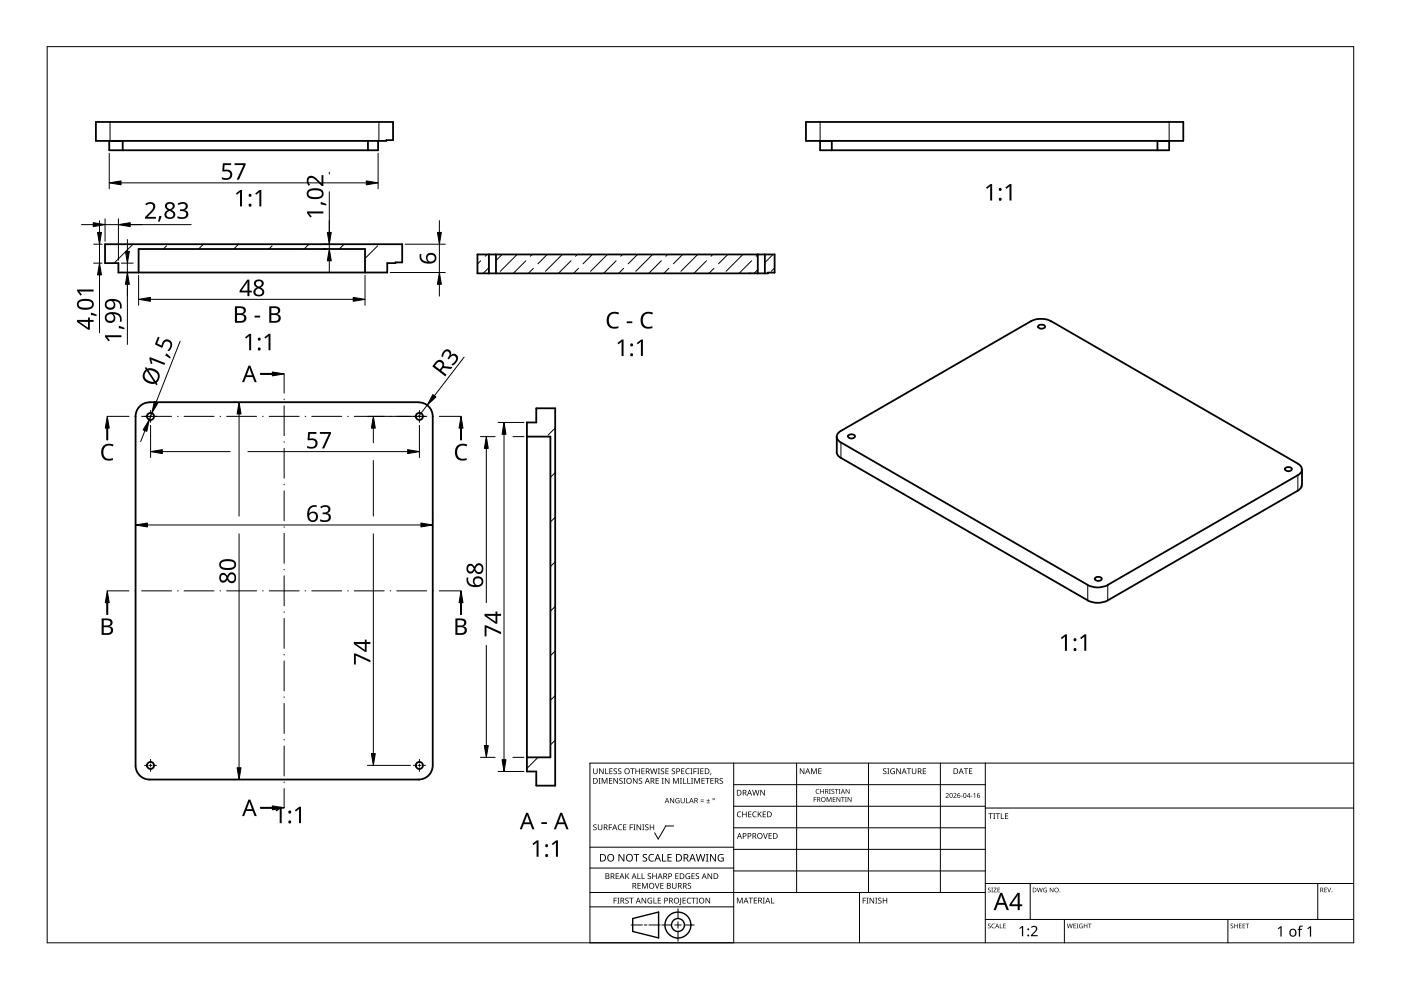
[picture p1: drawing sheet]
<svg xmlns="http://www.w3.org/2000/svg" width="297mm" height="210mm" viewBox="0 0 297 210" stroke-linecap="round" stroke-linejoin="round" font-family="sans-serif">
<g fill="none" stroke="#000" stroke-width=".38">
<path d="M20.3 25.9h63v3.8h-1.4v.2h-61.6zM23.2 29.9v2h57v-2M24.3 29.9h.1M26 29.9v2M78 29.9v2M170.9 25.9h80v4h-80zM173.9 29.9h.1M173.9 29.9v2h74v-2M174.5 29.9h.1M176.4 29.9v2M245.4 29.9v2M247.2 29.9h.1"/>
<path d="M247.9 29.9h.1M22.3 51.8h63v3.8l-3.2 .2v2h-57v-2h-2.8zM29.4 57.8v-5h48v5M101.2 58v-4h63v3.8h-1.4v.2h-61.6M103.7 54v4M105.2 54v4M160.7 58h.1M160.7 54v4M162.2 54v4M220.2 69.1l.6-.3a.58 .58 0 0 1 .8 .5 .85 .85 0 0 1-1.5 0zM31.7 85.3a2.93 2.93 0 0 0-3 3v74a2.99 2.99 0 0 0 3 3M31.7 85.3h57"/>
<path d="M88.7 85.3a2.93 2.93 0 0 1 3 3v74a3 3 0 0 1-3 3h-57M111.7 92.6h5v68h-5M113.7 86.6h4v80h-4v-3h-2v-74h2zM177.4 95.9a1.69 1.69 0 0 0 .9 1.2M177.4 92.6v3.3M178.3 91.4a1.29 1.29 0 0 0-.9 1.2 1.29 1.29 0 0 0 .9 1.2M178.3 97.1l52.3 30.2M178.3 93.8l52.3 30.2M178.3 91.4l40.3-23.3a4.8 4.8 0 0 1 4.2 0l52.4 30.2a1.32 1.32 0 0 1 .8 1.2 1.32 1.32 0 0 1-.8 1.3l-40.3 23.2a4.6 4.6 0 0 1-4.3 .1M179.9 92.3l.6-.2a.62 .62 0 0 1 .8 .4 .82 .82 0 0 1-.8 .5 .82 .82 0 0 1-.7-.5zM272.5 99.3l.7-.3a.52 .52 0 0 1 .7 .6l-.4 .3h-.6l-.4-.3zM276.1 99.5v3.2"/>
<path d="M275.9 103.2l-.7 .8-40.3 23.3a4.8 4.8 0 0 1-4.3 0M276 103.1v.1M276 102.7l-.1 .4M232.2 122.6l.6-.3a.6 .6 0 0 1 .8 .4 .85 .85 0 0 1-1.5 0z"/>
<circle cx="31.9" cy="88.3" r=".76"/>
<circle cx="88.9" cy="88.3" r=".76"/>
<circle cx="31.9" cy="162.3" r=".75"/>
<circle cx="88.9" cy="162.3" r=".76"/>
</g>
<path d="M23.3 25.9v4M80.3 25.9v4M173.9 25.9v4M247.9 25.9v4M158.9 58h.1M160.7 58h-1.8M178.3 93.8v3.3M275.2 100.7v3.3M230.6 124v3.3M234.9 124v3.3" fill="none" stroke="#000" stroke-width=".21"/>
<g fill="none" stroke="#000" stroke-width=".21">
<path d="M28.2 51.8l-4 4M35.3 52.1l-.7 .7M43.1 51.8l-1 1M50.6 51.8l-1 1M57.7 52.1l-.7 .7M65.5 51.8l-1 1M73 51.8l-1.1 1M80.1 52.1l-2.7 2.7M82.1 57.5l-.2 .3M101.9 55.3l-.7 .7M103.3 54l-.4 .3M103.5 56.9l-1.1 1.1"/>
<path d="M106.5 54l-1.3 1.2M109.6 54l-3.5 3.5M111.5 55.3l-2.7 2.7M112.8 54l-.4 .3M113.1 56.9l-1.1 1.1M116 54l-2 1.9M119.2 54l-3.6 3.5M121.1 55.3l-2.7 2.7M122.4 54l-.4 .3M122.7 56.9l-1.1 1.1M125.6 54l-2 1.9M128.8 54l-3.6 3.5"/>
<path d="M130.6 55.3l-2.6 2.7M132 54l-.4 .3M132.2 56.9l-1 1.1M135.2 54l-2 1.9M138.4 54l-3.6 3.5M140.2 55.3l-2.7 2.7M141.6 54l-.4 .3M141.8 56.9l-1.1 1.1M144.7 54l-1.9 1.9M147.9 54l-3.5 3.5M149.8 55.3l-2.7 2.7M151.1 54l-.4 .3"/>
<path d="M151.4 56.9l-1.1 1.1M154.3 54l-2 1.9M157.5 54l-3.6 3.5M159.4 55.3l-2.7 2.7M160.7 57.2l-.8 .8M160.7 54l-.4 .3M163.9 54l-1.7 1.7M164.2 56.8l-.7 .7M117.7 90.7l-1.5 1.6M117.7 100.2l-1 1M117.7 109.7l-1 1M117.7 119.1l-1 1"/>
<path d="M117.7 128.6l-1 1M117.7 138l-1 1M117.7 147.5l-1 1M117.7 156.9l-1 1.1M114.1 160.6l-2.4 2.3M117.7 166.4l-.2 .2"/>
</g>
<path d="M10 9.9h277v190h-277z" fill="none" stroke="#000" stroke-width=".21"/>
<g fill="none" stroke="#000" stroke-width=".21">
<path d="M125.1 179.6h30.5M142.8 175.1h-1.6l-1.6 2.8-.8-1.3M155.6 166.4h53.3M155.6 161.8v38.1h-30.5v-38.1h161.9M168.9 161.8v27.4M184.1 161.8v27.4M199.4 161.8v27.4M208.9 170.9h-53.3M208.9 175.5h-53.3M208.9 161.8v38.1M287 171.3h-78.1M125.1 192.3h30.5"/>
<path d="M125.1 189.2h83.8M133.8 196.1h2.4M136.6 196.1h.6M140 196.1h-2.4M140.3 196.1h2.1M143.1 196.1h1.3M143.7 195.4v1.4M143.7 197.5v2M143.7 192.7v2M147.2 196.1h-2.1M155.6 180.1h53.3M155.6 184h-30.5"/>
<path d="M182.2 189.2v10.7M208.9 184.7h-53.3M218.4 187.3v7.6M225.7 194.9v5M260.3 194.9v5M279.4 187.3v7.6M287 194.9h-78.1M287 187.3h-78.1"/>
</g>
<g fill="#000">
<path d="M125.8 174.9l.5-.1h.2l-.1 .2a.25 .25 0 0 0-.3-.1 .25 .25 0 0 0 0 .4 .42 .42 0 0 1 .4 .5 .42 .42 0 0 1-.7 .2v-.1a.27 .27 0 0 0 .5 0 .27 .27 0 0 0-.1-.4l-.4-.2zM125.8 162.9h.1v.8a.32 .32 0 0 0 .3 .3 .32 .32 0 0 0 .3-.3v-.8h.2v.8a.47 .47 0 0 1-.5 .4 .47 .47 0 0 1-.4-.4zM126.9 165h.4l-.1 .1v1l.1 .1h-.4l.1-.1v-1zM126.8 174.8h.1v.8a.32 .32 0 0 0 .3 .3 .32 .32 0 0 0 .3-.3v-.8h.2v.8a.47 .47 0 0 1-.5 .4 .47 .47 0 0 1-.4-.4zM127 162.9h.2l.6 1v-1h.2v1.2h-.2l-.7-1 .1 1h-.2zM127.6 165h.2l.4 1 .4-1h.2v1.2h-.2v-1.1l-.4 1.1h-.1l-.4-1.1v1.1h-.1zM128.3 162.9h.2v1.1h.5v.1h-.7zM129.1 174.8h.7v.1h-.6v.5h.5v.1h-.5v.5h-.1zM129.1 165h.7v.1h-.5v.4h.5v.1h-.5v.4h.5v.2h-.7zM129.2 162.9h.7v.1h-.5v.4h.4v.2h-.4v.4h.5v.1h-.7zM130.1 163l.5-.1 .2 .1v.1a.25 .25 0 0 0-.4-.1 .25 .25 0 0 0 0 .4 .42 .42 0 0 1 .4 .5 .42 .42 0 0 1-.7 .2v-.1a.27 .27 0 0 0 .5 0 .27 .27 0 0 0-.1-.4l-.4-.2zM130.1 165h.1l.7 1v-1h.1v1.2h-.2l-.6-1v1h-.1z"/>
<path d="M131.1 175l.5-.2 .3 .1-.1 .1a.49 .49 0 0 0-.7 .4 .49 .49 0 0 0 .8 .4 .57 .57 0 0 1-.8 0 .57 .57 0 0 1 0-.8zM131.1 163l.4-.1 .2 .1v.1a.25 .25 0 0 0-.4-.1 .25 .25 0 0 0 0 .4 .42 .42 0 0 1 .4 .5 .42 .42 0 0 1-.6 .2v-.1a.27 .27 0 0 0 .4 0 .27 .27 0 0 0-.1-.4l-.3-.2zM131.4 165.1l.4-.2 .2 .1v.1a.25 .25 0 0 0-.4-.1 .25 .25 0 0 0 0 .4l.4 .2v.4l-.4 .2-.3-.1 .1-.1a.27 .27 0 0 0 .4 .1 .27 .27 0 0 0-.1-.4l-.4-.3zM132.2 165h.4l-.1 .1v1l.1 .1h-.4l.1-.1v-1zM132.1 174.8h.7v.1h-.5v.4h.5v.1h-.5v.5h.5v.1h-.7zM133.5 174.8h.7v.1h-.5v.5h.5v.1h-.5v.5h-.2zM133.6 162.9h.9v.1h-.3v1.1h-.2v-1.1h-.4zM134.3 174.8h.4l-.1 .1v1l.1 .1h-.4l.1-.1v-1zM134.2 165h.2l.6 1v-1h.2v1.2h-.2l-.7-1v1h-.1zM134.7 162.9h.2v.5h.6v-.5h.2v1.2h-.2v-.5h-.6v.5h-.2zM135 174.8h.1l.7 1v-1h.1v1.2h-.2l-.6-1v1h-.1zM135.5 165.1l.4-.2 .2 .1v.1a.25 .25 0 0 0-.4-.1 .25 .25 0 0 0 0 .4l.4 .2v.4l-.4 .2-.3-.1 .1-.1a.27 .27 0 0 0 .4 .1 .27 .27 0 0 0-.1-.4l-.3-.3z"/>
<path d="M136.2 174.8h.4l-.1 .1v1l.1 .1h-.4l.1-.1v-1zM136 162.9h.7v.1h-.6v.4h.5v.2h-.5v.4h.6v.1h-.7zM136.8 174.9l.4-.1h.3l-.1 .2a.25 .25 0 0 0-.3-.1 .25 .25 0 0 0 0 .4 .42 .42 0 0 1 .4 .5 .42 .42 0 0 1-.7 .2v-.1a.27 .27 0 0 0 .5 0 .27 .27 0 0 0-.1-.4l-.4-.2zM137.8 174.8h.1v.5h.6v-.5h.2v1.2h-.2v-.6h-.6v.6h-.1zM137.8 162.9h.2l.3 1 .2-1h.2l.3 1 .2-1h.2l-.3 1.2h-.2l-.3-1-.3 1h-.1zM139 165h.7v.1h-.5v.4h.5v.1h-.5v.4h.5v.2h-.7zM139.5 162.9h.4l-.1 .1v1l.1 .1h-.4l.1-.1v-1zM140.3 165h.4l-.1 .1v1l.1 .1h-.4l.1-.1v-1zM140.1 163l.5-.1 .2 .1v.1a.25 .25 0 0 0-.4-.1 .25 .25 0 0 0 0 .4 .42 .42 0 0 1 .4 .5 .42 .42 0 0 1-.7 .2l.1-.1a.27 .27 0 0 0 .4 0 .27 .27 0 0 0-.1-.4l-.4-.2zM141.1 162.9h.7v.1h-.6v.4h.5v.2h-.5v.4h.6v.1h-.7zM141 165h.1l.7 1v-1h.1v1.2h-.1l-.7-1v1h-.1zM142.1 169.2h.1l.6 .9v-.9h.1v1.1h-.1l-.6-.9v.9h-.1z"/>
<path d="M142.5 163l.4-.1 .2 .1v.1a.25 .25 0 0 0-.4-.1 .25 .25 0 0 0 0 .4 .42 .42 0 0 1 .4 .5 .42 .42 0 0 1-.6 .2v-.1a.27 .27 0 0 0 .4 0 .27 .27 0 0 0-.1-.4l-.4-.2zM142.7 165h.2l.4 1 .4-1h.2v1.2h-.1v-1.1l-.4 1.1h-.2l-.4-1.1v1.1h-.1zM143.3 169.3l.5-.1 .3 .1-.1 .1a.45 .45 0 0 0-.7 .3 .45 .45 0 0 0 .6 .5v-.4h-.2v-.1h.4v.6a.6 .6 0 0 1-.8-.2 .6 .6 0 0 1 0-.8zM144.2 165h.4l-.2 .1v1l.2 .1h-.4l.1-.1v-1zM144.8 165h.2v1h.5v.2h-.7zM144.4 162.9h.7v.1h-.5v.4h.5v.2h-.5v.4h.5v.1h-.7zM144.3 169.2h.2v.7a.28 .28 0 0 0 .2 .3 .28 .28 0 0 0 .3-.3v-.7h.2v.7a.42 .42 0 0 1-.5 .4 .42 .42 0 0 1-.4-.4zM145.5 169.2h.1v1h.5v.1h-.6zM145.7 165h.2v1h.5v.2h-.7zM145.5 163.1l.3-.2 .4 .1v.1l-.3-.1a.49 .49 0 0 0-.4 .7 .49 .49 0 0 0 .7 .3 .57 .57 0 0 1-.8-.1 .57 .57 0 0 1 0-.8zM146.4 162.9h.4l-.1 .1v1l.1 .1h-.4l.1-.1v-1zM146.5 165h.5l-.2 .1v1l.2 .1h-.5l.2-.1v-1z"/>
<path d="M147 162.9h.7v.1h-.5v.5h.5v.1h-.5v.5h-.2zM147.2 165h.2l.4 1 .4-1h.2v1.2h-.2l.1-1.1-.5 1.1h-.1l-.4-1.1v1.1h-.1zM147.8 162.9h.5l-.2 .1v1l.2 .1h-.5l.2-.1v-1zM148.5 169.9h.7v.1h-.7zM148.5 169.5h.7v.2h-.7zM148.5 162.9h.7v.1h-.6v.4h.5v.2h-.5v.4h.6v.1h-.7zM148.7 165h.7v.1h-.5v.4h.5v.1h-.5v.4h.5v.2h-.7zM149.8 170.2h.7v.1h-.7zM149.5 165h.9v.1h-.3v1.1h-.2v-1.1h-.4zM150.1 169.4l.1 .3h.3l-.3 .1v.3l-.1-.3h-.3l.3-.1zM150.7 163.9h.1l-.2 .4zM150.6 165h.7v.1h-.5v.4h.5v.1h-.5v.4h.5v.2h-.7z"/>
<path d="M152.6 165.1l.4-.2 .3 .1-.1 .1a.25 .25 0 0 0-.4-.1 .25 .25 0 0 0 0 .4l.4 .2 .1 .4-.4 .2-.4-.1 .1-.1a.27 .27 0 0 0 .5 .1 .27 .27 0 0 0-.1-.4l-.4-.3zM156.4 172.2l.4-.2 .4 .1-.1 .1a.49 .49 0 0 0-.7 .5 .49 .49 0 0 0 .7 .4 .57 .57 0 0 1-.8 0 .57 .57 0 0 1 0-.8zM157.4 172.1h.1v.5h.7v-.5h.1v1.2h-.1v-.6h-.7v.6h-.1zM158.6 172.1h.7v.1h-.5v.4h.5v.1h-.5v.4h.5v.2h-.7zM159.7 172.2l.3-.2 .4 .1v.1h-.3a.49 .49 0 0 0-.4 .6 .49 .49 0 0 0 .7 .3 .57 .57 0 0 1-.8 0 .57 .57 0 0 1 0-.8zM159.5 167.5h.1l.3 1 .3-1h.1l.3 1 .3-1h.1l-.3 1.2h-.2l-.3-1.1-.2 1.1h-.2zM160.7 172.1h.1v.6l.5-.6h.2l-.5 .5 .5 .7h-.1l-.5-.6-.1 .6h-.1zM161.8 176.6h.1l.4 1.1 .3-1.1h.2l-.4 1.2h-.2zM161.2 167.5h.2l.6 1v-1h.2v1.2h-.2l-.7-1v1h-.1zM161.7 172.1h.7v.1h-.5v.4h.5v.1h-.5v.4h.5v.2h-.7zM163 176.6h.6v.2h-.5v.3h.5v.2h-.5v.4h.5v.1h-.6zM169.6 162.9h.2l.6 1v-1h.1v1.2h-.1l-.7-1v1h-.1z"/>
<path d="M172 162.9h.2l.4 1 .3-1h.3v1.2h-.2v-1l-.4 1h-.1l-.4-1.1v1.1h-.1zM172.5 169h.6v.1h-.5v.4h.5v.1h-.5v.4h-.1zM173.1 167.4l.6-.1-.3 .1a.42 .42 0 0 0-.3 .5 .42 .42 0 0 0 .6 .3 .48 .48 0 0 1-.7-.1 .48 .48 0 0 1 .1-.7zM173.5 162.9h.7v.1h-.5v.4h.4v.1h-.4v.5h.5v.1h-.7zM173.9 167.3h.1v.4h.5v-.4h.2v1h-.2v-.5h-.5v.5h-.1zM175.3 169h.2l.3 .8 .3-.8h.2v1h-.1v-.9l-.5 .9-.3-.9v.9h-.1zM175.8 167.3h.3l-.1 .9 .1 .1h-.3l.1-.1zM176.3 167.4l.4-.1h.2l-.1 .1a.25 .25 0 0 0-.3 0 .25 .25 0 0 0-.1 .3 .25 .25 0 0 0 .4 .1 .32 .32 0 0 1-.1 .5 .32 .32 0 0 1-.4-.2 .25 .25 0 0 0 .3 .2 .25 .25 0 0 0 .1-.4l-.4-.2zM176.6 169h.5v.1h-.4v.3h.4v.1h-.4v.4h.4v.1h-.5zM177 167.3h.7v.1h-.3v.9h-.1v-.9h-.3zM177.4 169h.1l.5 .8v-.8h.2v1h-.2l-.5-.8v.8h-.1zM177.8 167.3h.4l-.1 .9 .1 .1h-.4l.1-.1z"/>
<path d="M178.3 169h.8v.1h-.3v.9h-.2v-.9h-.3zM179.2 169h.3l-.1 .9 .1 .1h-.3l.1-.1zM179.3 167.3h.1l.6 .8v-.8h.1v1h-.1l-.6-.8v.8h-.1zM179.7 169h.2l.5 .8v-.8h.1v1h-.1l-.6-.8v.8h-.1zM187.3 163l.4-.1 .2 .1v.1a.25 .25 0 0 0-.4-.1 .25 .25 0 0 0 0 .4 .42 .42 0 0 1 .4 .5 .42 .42 0 0 1-.6 .2v-.1a.27 .27 0 0 0 .4 0 .27 .27 0 0 0-.1-.4l-.3-.2zM188.1 162.9h.5l-.2 .1v1l.2 .1h-.5l.2-.1v-1zM188.9 163.1l.5-.2 .3 .1v.1a.5 .5 0 0 0-.8 .4 .5 .5 0 0 0 .7 .5v-.4h-.3v-.1h.4v.6a.66 .66 0 0 1-.8-.1 .66 .66 0 0 1 0-.9zM190 162.9h.2l.7 1-.1-1h.2v1.2h-.2l-.6-1v1h-.2zM192.3 162.9h.9v.1h-.4v1.1h-.2v-1.1h-.3zM193.3 162.9h.2v.8a.32 .32 0 0 0 .3 .3 .32 .32 0 0 0 .3-.3v-.8h.2v.8a.47 .47 0 0 1-.5 .4 .47 .47 0 0 1-.5-.4zM195.7 162.9h.6v.1h-.5v.4h.5v.2h-.5v.4h.5v.1h-.6zM200.5 168.3a.37 .37 0 0 1 .6 0 .37 .37 0 0 1-.2 .5l-.3 .3h.6v.1h-.7l.3-.4a.27 .27 0 0 0 .2-.4 .27 .27 0 0 0-.4-.1z"/>
<path d="M202.1 168.3a.37 .37 0 0 1 .6 0 .37 .37 0 0 1-.2 .5l-.2 .3h.5v.1h-.7l.3-.4a.27 .27 0 0 0 .3-.4 .27 .27 0 0 0-.5-.1zM203.7 168.7h.4v.1h-.4zM204.4 162.9h.9v.1h-.4v1.1h-.2v-1.1h-.3zM205.8 168.7h.4v.1h-.4zM205.4 162.9h.7v.1h-.5v.4h.5v.1h-.5v.5h.5v.1h-.7zM206.4 168.4l.3-.3v1.1h-.1v-.9zM209.6 172.4h.9v.2h-.4v1h-.1v-1h-.4zM210.6 172.4h.4l-.1 .1v1l.1 .1h-.4l.1-.1v-1zM211.1 172.4h.9v.2h-.4v1h-.1v-1h-.4zM212.2 172.4h.2v1.1h.5v.1h-.7zM213.1 172.4h.7v.2h-.6v.3h.5v.2h-.5v.4h.6v.1h-.7zM130.1 190.3h.7v.2h-.5v.4h.4v.1h-.4v.6h-.2z"/>
<path d="M130.5 185.2h.7v.1h-.5v.4h.5v.1h-.5v.4h.5v.2h-.7zM130.9 190.3h.4l-.1 .2v.9l.1 .2h-.4l.1-.2v-.9zM131.1 181.1h.3l.8 1.3v-1.3h.2v1.6h-.3l-.8-1.4v1.4h-.2zM132.6 190.5l.4-.2 .3 .1-.1 .1a.25 .25 0 0 0-.4-.1 .25 .25 0 0 0 0 .4 .4 .4 0 0 1 .5 .3 .4 .4 0 0 1-.3 .5 .4 .4 0 0 1-.5-.2h.1a.27 .27 0 0 0 .5 .1 .27 .27 0 0 0-.1-.5l-.4-.2zM132.6 185.2h.1v.6l.6-.6h.1l-.4 .5 .5 .7h-.2l-.5-.6-.1 .6h-.1zM133.4 190.3h.9v.2h-.4v1.1h-.1v-1.1h-.4zM134.3 181.1h1.2v.2h-.5v1.4h-.2v-1.4h-.5zM135.2 185.2h.1v1h.5v.2h-.6zM135.2 187.2h.6v.1h-.5v.4h.5v.2h-.5v.4h.5v.1h-.6zM136 185.2h.2v1h.5v.2h-.7zM136.1 187.2h.2l.4 1 .4-1h.2v1.2h-.1v-1l-.4 1h-.2l-.4-1 .1 1h-.2zM136 190.3h.2l.7 1.1-.1-1.1h.2v1.3h-.2l-.6-1v1h-.2z"/>
<path d="M136.3 181.2l.4-.1h.5l-.2 .2a.33 .33 0 0 0-.5 .1 .33 .33 0 0 0 .4 .4 .49 .49 0 0 1 .3 .7 .49 .49 0 0 1-.8 .2l-.2-.1v-.2l.3 .1a.35 .35 0 0 0 .5-.2 .35 .35 0 0 0-.4-.4l-.3-.3zM137.4 190.5l.6-.2 .3 .1-.1 .1a.5 .5 0 0 0-.8 .4 .5 .5 0 0 0 .7 .5v-.3h-.3v-.2h.5v.6a.66 .66 0 0 1-.9-.1 .66 .66 0 0 1 0-.9zM137.4 185.3l.4-.2 .2 .1v.1a.25 .25 0 0 0-.4-.1 .25 .25 0 0 0 0 .4 .42 .42 0 0 1 .4 .6 .42 .42 0 0 1-.6 .2v-.2a.27 .27 0 0 0 .4 .1 .27 .27 0 0 0-.1-.4l-.3-.3zM137.7 181.3l.4-.2h.6l-.1 .2-.4-.1a.64 .64 0 0 0-.5 .9 .64 .64 0 0 0 .9 .3v.2a.83 .83 0 0 1-1-.3 .83 .83 0 0 1 .1-1zM138.6 190.3h.1v1.1h.5v.2h-.6zM138.8 187.2h.2l.3 1.1 .4-1.1h.1l-.4 1.2h-.1zM138.3 185.2h.2v.5h.6v-.5h.1v1.2h-.1v-.6h-.6v.6h-.2zM139.5 190.3h.6v.2h-.5v.4h.5v.1h-.5v.4h.5v.2h-.6zM140.4 181.1h.2v1.4h.7v.2h-.9zM140 187.2h.7v.1h-.5v.4h.5v.2h-.5v.4h.5v.1h-.7zM141.5 181.1h.9v.2h-.7v.4h.7v.2h-.7v.6h.7v.2h-.9zM142.5 187.2h.1v.8a.32 .32 0 0 0 .4 .3 .32 .32 0 0 0 .3-.3v-.8h.1v.8a.47 .47 0 0 1-.4 .4 .47 .47 0 0 1-.5-.4z"/>
<path d="M143.2 185.2h.7v.1h-.6v.4h.5v.1h-.5v.4h.6v.2h-.7zM144.2 190.3h.2v1.3l-.1 .2-.3 .1v-.2l.2-.1zM144.7 190.3h.7v.2h-.5v.4h.5v.1h-.5v.4h.5v.2h-.7zM145.5 185.3l.4-.2 .4 .1-.1 .1a.5 .5 0 0 0-.7 .4 .5 .5 0 0 0 .7 .5v-.3h-.3v-.2h.4v.6a.66 .66 0 0 1-.9-.1 .66 .66 0 0 1 .1-.9zM145.8 190.5l.3-.2 .4 .1v.1h-.3a.49 .49 0 0 0-.4 .6 .49 .49 0 0 0 .7 .3 .57 .57 0 0 1-.8 0 .57 .57 0 0 1 0-.8zM145.9 187.3l.4-.1 .2 .1v.1a.25 .25 0 0 0-.4-.1 .25 .25 0 0 0 0 .4l.4 .2v.3l-.4 .2h-.3l.1-.1a.27 .27 0 0 0 .4 0 .27 .27 0 0 0-.1-.4l-.4-.2zM146.6 190.3h.9v.2h-.4v1.1h-.1v-1.1h-.4zM146.6 185.2h.7v.1h-.5v.4h.5v.1h-.5v.4h.5v.2h-.7zM147.6 190.3h.4l-.1 .2v.9l.1 .2h-.4l.1-.2v-.9zM147.6 185.3l.4-.2 .2 .1v.1a.25 .25 0 0 0-.4-.1 .25 .25 0 0 0 0 .4 .42 .42 0 0 1 .4 .6 .42 .42 0 0 1-.7 .2l.1-.2a.27 .27 0 0 0 .4 .1 .27 .27 0 0 0-.1-.4l-.4-.3zM147.5 181.1h.2l.4 1.3 .3-1.3h.2l.4 1.3 .3-1.3h.2l-.4 1.6h-.2l-.4-1.4-.3 1.4h-.2zM149.7 181.1h.5l-.2 .1v1.3l.2 .2h-.5l.1-.2v-1.3z"/>
<path d="M149.6 190.3h.2l.6 1.1v-1.1h.2v1.3h-.2l-.7-1v1h-.1zM150 185.2h.2l.6 1v-1h.2v1.2h-.2l-.6-1v1h-.2zM150.5 181.1h.3l.8 1.3v-1.3h.2v1.6h-.2l-.9-1.4v1.4h-.2zM152.4 181.3l.7-.2h.3l-.1 .2a.65 .65 0 0 0-1 .5 .65 .65 0 0 0 .9 .7v-.5h-.3v-.2h.5v.8a.86 .86 0 0 1-1.1-.2 .86 .86 0 0 1 .1-1.1zM156.2 190.3h.3l.3 1 .4-1h.3v1.2h-.2v-1l-.4 1h-.1l-.4-1v1h-.2zM158.7 190.3h.9v.2h-.3v1h-.2v-1h-.4zM159.8 190.3h.7v.2h-.5v.3h.5v.2h-.5v.4h.5v.1h-.7zM161.7 190.3h.5l-.2 .2v.9l.2 .1h-.5l.2-.1v-.9zM163.5 190.3h.1v1.1h.6v.1h-.7zM182.9 190.3h.7v.2h-.5v.4h.5v.1h-.5v.6h-.2zM183.7 190.3h.4l-.1 .2v.9l.1 .2h-.4l.1-.2v-.9zM184.4 190.3h.1l.7 1v-1h.1v1.3h-.1l-.7-1v1h-.1z"/>
<path d="M185.6 190.3h.4l-.1 .2v.9l.1 .2h-.4l.1-.2v-.9zM186.2 190.5l.5-.2 .2 .1v.1a.25 .25 0 0 0-.4-.1 .25 .25 0 0 0 0 .4l.4 .2v.4l-.4 .2-.3-.1v-.1a.27 .27 0 0 0 .5 .1 .27 .27 0 0 0-.1-.5l-.4-.2zM187.2 190.3h.1v.6h.6v-.6h.2v1.3h-.2v-.6h-.6v.6h-.1zM209.5 188.3l.3-.1 .2 .2a.24 .24 0 0 0-.3-.1 .24 .24 0 0 0-.1 .3 .24 .24 0 0 0 .3 .1l.2 .2-.1 .2-.4 .1-.2-.2a.23 .23 0 0 0 .4 .2 .23 .23 0 0 0 0-.4l-.3-.2zM209.5 195.9l.3-.1 .2 .2a.24 .24 0 0 0-.3-.1 .24 .24 0 0 0-.1 .3 .24 .24 0 0 0 .3 .1 .31 .31 0 0 1 0 .5 .31 .31 0 0 1-.5-.1 .23 .23 0 0 0 .4 .1 .23 .23 0 0 0 0-.4l-.3-.2zM210.2 188.2h.3l-.1 .1 .1 .9h-.3l.1-.1zM210.3 196l.4-.2 .2 .1v.1a.39 .39 0 0 0-.6 .3 .39 .39 0 0 0 .6 .4 .46 .46 0 0 1-.7-.1 .46 .46 0 0 1 .1-.6zM210.7 188.2h.6l-.5 .9h.5v.1h-.7l.5-.9h-.4zM212 195.8h.1v.9l.4 .1h-.5zM211.5 188.2h.5l-.4 .1v.3h.4l-.4 .1v.4l.4 .1h-.5zM212.7 195.8h.5l-.4 .1v.3h.4l-.4 .2v.3l.4 .1h-.5zM216.1 196.8l.6-.5h.2v2.2h-.2v-1.9l-.4 .4z"/>
<path d="M218.6 196.5a.76 .76 0 0 1 1.2 0 .76 .76 0 0 1-.3 1.2l-.6 .6h1.1v.2h-1.4v-.2l.7-.8a.52 .52 0 0 0 .3-.8 .52 .52 0 0 0-.9 0zM219.8 188.2h.2l.2 .8 .2-.8h.1l.3 .8 .2-.8h.1l-.3 1h-.1l-.2-.8-.3 .8h-.1zM221.3 188.3h.7h-.1a.4 .4 0 0 0-.6 .4 .4 .4 0 0 0 .6 .4v-.3l-.2-.1h.3v.5a.53 .53 0 0 1-.7-.2 .53 .53 0 0 1 0-.7zM222.6 188.2h.1l.5 .8v-.8h.1v1h-.1l-.5-.8v.8h-.1zM226.2 195.8h.1l.2 .9 .3-.9h.1l.2 .9 .2-.9h.1l-.2 1h-.1l-.3-.8-.2 .8h-.1zM227.6 195.8h.5l-.4 .1v.3h.4l-.4 .2v.3l.4 .1h-.5zM228.3 195.8h.3l-.1 .1 .1 .9h-.3l.1-.1zM228.9 196l.7-.1-.2 .1a.4 .4 0 0 0-.5 .3 .4 .4 0 0 0 .5 .4v-.3l-.2-.1h.4v.5a.53 .53 0 0 1-.7-.1 .53 .53 0 0 1 0-.7zM229.8 195.8h.1v.4h.5v-.4h.1v1h-.1v-.4h-.5v.4h-.1zM230.7 195.8h.7l-.3 .1v.9h-.1v-.9zM260.9 195.9l.4-.1 .1 .2a.24 .24 0 0 0-.3-.1 .24 .24 0 0 0-.1 .3 .24 .24 0 0 0 .4 .1 .31 .31 0 0 1 0 .5 .31 .31 0 0 1-.5-.1 .23 .23 0 0 0 .3 .1 .23 .23 0 0 0 .1-.4l-.4-.2zM261.7 195.8h.1v.4h.5v-.4h.1v1h-.1v-.4h-.5v.4h-.1z"/>
<path d="M262.7 195.8h.5l-.4 .1v.3h.4l-.4 .2v.3l.4 .1h-.5zM263.5 195.8h.5l-.4 .1v.3h.4l-.4 .2v.3l.4 .1h-.5zM264.1 195.8h.7l-.3 .1v.9h-.1v-.9zM270.9 196.9l.6-.5h.2v2.2h-.2v-1.9l-.4 .3zM275.5 196.4l.7-.1v.2h-.4l-.1 .2-.1 .2h.5v.2h-.5v1.5h-.2v-1.5h-.3l.3-.2zM277.2 196.9l.6-.5h.2v2.2h-.3v-1.9l-.4 .3zM280.8 188.2h.5l-.4 .1v.3h.4l-.4 .1v.4l.4 .1h-.5zM281.4 188.2h.1l.3 .8 .3-.8h.1l-.3 1h-.1z"/>
<path d="M125.8 165h.3a.54 .54 0 0 1 .6 .6 .56 .56 0 0 1-.6 .6h-.3zM125.9 165.1v.9h.2a.43 .43 0 0 0 .5-.4 .41 .41 0 0 0-.5-.5z"/>
<path d="M128 174.8h.3a.35 .35 0 0 1 .5 .2 .35 .35 0 0 1-.3 .5l.4 .5h-.2l-.3-.5h-.2v.5h-.2zM128.2 174.9v.5h.1a.23 .23 0 0 0 .3-.2 .23 .23 0 0 0-.3-.3z"/>
<path d="M130.3 174.8h.1l.5 1.2h-.2l-.1-.4h-.5l-.2 .4h-.1zM130.3 175l-.2 .5h.4z"/>
<path d="M132.3 163.5a.61 .61 0 0 1 1.2 0 .61 .61 0 0 1-1.2 0zM132.7 163.1l-.1 .4a.45 .45 0 0 0 .5 .4 .45 .45 0 0 0 .3-.5 .45 .45 0 0 0-.5-.4z"/>
<path d="M132.7 165.6a.61 .61 0 0 1 1.2 0 .61 .61 0 0 1-1.2 0zM133.1 165.2a.47 .47 0 0 0-.1 .7 .47 .47 0 0 0 .7-.1 .45 .45 0 0 0 0-.6 .45 .45 0 0 0-.6 0z"/>
<path d="M136.9 162.9h.4a.35 .35 0 0 1 .4 .3 .35 .35 0 0 1-.2 .4l.3 .5h-.2l-.3-.5h-.2v.5h-.2zM137.1 163v.5h.2a.23 .23 0 0 0 .3-.2 .23 .23 0 0 0-.3-.3z"/>
<path d="M137.2 165h.1l.5 1.2h-.2l-.1-.4h-.5l-.1 .4h-.2zM137.2 165.1l-.2 .6h.4z"/>
<path d="M138 165h.3a.35 .35 0 0 1 .4 .2 .35 .35 0 0 1-.2 .4l.3 .6h-.2l-.3-.5h-.2v.5h-.1zM138.1 165.1v.4h.2a.23 .23 0 0 0 .3-.2 .23 .23 0 0 0-.3-.2z"/>
<path d="M141.4 169.2h.1l.4 1.1h-.1l-.2-.3h-.4l-.1 .3h-.2zM141.4 169.3l-.2 .5h.4z"/>
<path d="M143.4 162.9h.3a.41 .41 0 0 1 .5 .5 .41 .41 0 0 1-.6 .3v.4h-.2zM143.6 163v.5a.29 .29 0 0 0 .4-.2 .29 .29 0 0 0-.4-.3z"/>
<path d="M146.5 169.2h.2l.4 1.1h-.2l-.1-.3h-.4l-.2 .3h-.1zM146.6 169.3l-.2 .5h.4z"/>
<path d="M147.2 169.2h.3a.31 .31 0 0 1 .4 .2 .31 .31 0 0 1-.2 .4l.3 .5h-.1l-.3-.5h-.2v.5h-.2zM147.4 169.3v.4h.1a.21 .21 0 0 0 .3-.2 .21 .21 0 0 0-.3-.2z"/>
<path d="M149.4 162.9h.4a.61 .61 0 0 1 .6 .6 .61 .61 0 0 1-.6 .6h-.4zM149.6 163v1h.2a.48 .48 0 0 0 .4-.5 .48 .48 0 0 0-.4-.5z"/>
<path d="M151.1 169.4a.24 .24 0 0 1 .4 0 .24 .24 0 0 1-.4 0zM151.2 169.4a.15 .15 0 0 0 .3 0 .15 .15 0 0 0-.3 0z"/>
<path d="M151.6 165h.3a.35 .35 0 0 1 .4 .2 .35 .35 0 0 1-.2 .4l.3 .6h-.1l-.3-.5h-.3v.5h-.1zM151.7 165.1v.4h.2a.23 .23 0 0 0 .3-.2 .23 .23 0 0 0-.3-.2z"/>
<path d="M156.7 176.6h.2l.4 1.2h-.1l-.2-.3h-.5l-.1 .3h-.2zM156.8 176.8l-.2 .5h.4z"/>
<path d="M156.2 167.5h.4a.61 .61 0 0 1 .6 .6 .61 .61 0 0 1-.6 .6h-.4zM156.4 167.6v1h.2a.49 .49 0 0 0 .4-.4 .49 .49 0 0 0-.3-.6z"/>
<path d="M157.5 167.5h.3a.35 .35 0 0 1 .4 .2 .35 .35 0 0 1-.2 .4l.3 .6h-.1l-.3-.5h-.3v.5h-.1zM157.6 167.6v.5h.2a.23 .23 0 0 0 .3-.3 .23 .23 0 0 0-.3-.2z"/>
<path d="M157.5 176.6h.3a.41 .41 0 0 1 .5 .5 .41 .41 0 0 1-.7 .3v.4h-.1zM157.6 176.8v.4a.29 .29 0 0 0 .5-.2 .29 .29 0 0 0-.5-.2z"/>
<path d="M158.5 176.6h.3a.41 .41 0 0 1 .5 .5 .41 .41 0 0 1-.6 .3v.4h-.2zM158.7 176.8v.4a.29 .29 0 0 0 .4-.2 .29 .29 0 0 0-.4-.2z"/>
<path d="M158.8 167.5h.2l.5 1.2h-.2l-.1-.4h-.5l-.2 .4h-.1zM158.9 167.6l-.2 .6h.4z"/>
<path d="M159.6 176.6h.3a.35 .35 0 0 1 .4 .3 .35 .35 0 0 1-.2 .4l.3 .5h-.2l-.3-.5h-.2v.5h-.1zM159.7 176.8v.4h.2a.23 .23 0 0 0 .3-.2 .23 .23 0 0 0-.3-.2z"/>
<path d="M160.4 177.2a.65 .65 0 0 1 1.3 0 .65 .65 0 0 1-1.3 0zM160.8 176.8l-.1 .4a.45 .45 0 0 0 .5 .4 .45 .45 0 0 0 .4-.5 .45 .45 0 0 0-.5-.4z"/>
<path d="M162.7 172.1h.3a.61 .61 0 0 1 .6 .6 .61 .61 0 0 1-.6 .6h-.3zM162.8 172.2v.9h.2a.48 .48 0 0 0 .5-.4 .48 .48 0 0 0-.5-.5z"/>
<path d="M163.9 176.6h.4a.61 .61 0 0 1 .6 .7 .61 .61 0 0 1-.7 .5h-.3zM164.1 176.8v.9h.1a.48 .48 0 0 0 .5-.4 .48 .48 0 0 0-.4-.5z"/>
<path d="M171.2 162.9h.1l.5 1.2h-.2l-.1-.4h-.5l-.1 .4h-.2zM171.2 163.1l-.1 .5h.3z"/>
<path d="M173.3 169h.2a.29 .29 0 0 1 .4 .2 .29 .29 0 0 1-.2 .4l.3 .4h-.2l-.2-.4h-.2v.4h-.1zM173.4 169.1v.4h.1a.2 .2 0 0 0 .3-.2 .2 .2 0 0 0-.3-.2z"/>
<path d="M174 169.5a.51 .51 0 0 1 1 0 .51 .51 0 0 1-1 0zM174.2 169.5a.4 .4 0 0 0 .8 0 .4 .4 0 0 0-.8 0z"/>
<path d="M175 167.3h.2a.29 .29 0 0 1 .4 .2 .29 .29 0 0 1-.2 .3l.3 .5h-.2l-.2-.4h-.2v.4h-.1zM175.1 167.4v.4h.1a.2 .2 0 0 0 .3-.2 .2 .2 0 0 0-.3-.2z"/>
<path d="M178.6 167.3l.6 1-.3-.3h-.4l-.3 .3zM178.7 167.4l-.2 .5h.4z"/>
<path d="M191.6 162.9h.2l.4 1.2h-.1l-.2-.4h-.4l-.2 .4h-.1zM191.7 163.1l-.2 .5h.4z"/>
<path d="M194.6 162.9h.3a.35 .35 0 0 1 .5 .2 .35 .35 0 0 1-.3 .5l.4 .5h-.2l-.3-.5h-.3v.5h-.1zM194.7 163v.5h.2a.23 .23 0 0 0 .3-.2 .23 .23 0 0 0-.3-.3z"/>
<path d="M201.4 168.2l.4-.1 .1 .3 .1 .5-.2 .3-.3-.1-.2-.2zM201.5 168.3l-.1 .2a.38 .38 0 0 0 .3 .5 .41 .41 0 0 0 .2-.4 .41 .41 0 0 0-.4-.3z"/>
<path d="M203.1 168.2l.4-.1-.3 .2-.1 .3a.35 .35 0 0 1 .5 .2 .35 .35 0 0 1-.4 .5 .35 .35 0 0 1-.2-.5zM203.1 168.9a.22 .22 0 0 0 .4 0 .22 .22 0 0 0-.4 0z"/>
<path d="M202.2 162.9h.3a.55 .55 0 0 1 .6 .6 .56 .56 0 0 1-.6 .6h-.3zM202.3 163v1h.2a.48 .48 0 0 0 .5-.5 .48 .48 0 0 0-.5-.5z"/>
<path d="M203.7 162.9h.2l.4 1.2h-.1l-.2-.4h-.5l-.1 .4h-.2zM203.8 163.1l-.2 .5h.4z"/>
<path d="M204.3 168.2l.4-.1 .2 .3v.5l-.2 .3-.3-.1-.2-.2zM204.4 168.3v.1a.37 .37 0 0 0-.1 .4 .37 .37 0 0 0 .4 .2 .4 .4 0 0 0 .1-.4 .4 .4 0 0 0-.4-.3z"/>
<path d="M205.5 168.1h.1v.7h.2l-.2 .4h-.1v-.3h-.5zM205.5 168.3l-.4 .5h.4z"/>
<path d="M207.3 168.2l.4-.1-.3 .2-.1 .3a.35 .35 0 0 1 .5 .2 .35 .35 0 0 1-.4 .5 .35 .35 0 0 1-.3-.5zM207.3 168.9a.22 .22 0 0 0 .4 0 .22 .22 0 0 0-.4 0z"/>
<path d="M128.4 185.2h.3a.31 .31 0 0 1 .5 .1 .31 .31 0 0 1-.3 .4 .33 .33 0 0 1 .3 .4 .33 .33 0 0 1-.4 .3h-.4zM128.5 185.8v.4h.3a.23 .23 0 0 0 .3-.2 .23 .23 0 0 0-.3-.2zM128.5 185.3v.4h.2a.21 .21 0 0 0 .3-.2 .21 .21 0 0 0-.3-.2z"/>
<path d="M127.2 181.1h.5a.71 .71 0 0 1 .8 .8 .73 .73 0 0 1-.8 .8h-.5zM127.4 181.2v1.3h.2a.56 .56 0 0 0 .7-.6 .54 .54 0 0 0-.6-.7z"/>
<path d="M129.5 185.2h.3a.35 .35 0 0 1 .4 .2 .35 .35 0 0 1-.2 .4l.3 .6h-.1l-.3-.5h-.3v.5h-.1zM129.6 185.3v.4h.2a.23 .23 0 0 0 .3-.2 .23 .23 0 0 0-.3-.2z"/>
<path d="M128.9 181.3a.76 .76 0 0 1 1.1 .1 .76 .76 0 0 1-.1 1.1 .76 .76 0 0 1-1.1-.3v-.5zM129.1 181.4a.62 .62 0 0 0-.1 .8 .62 .62 0 0 0 .8 .2l.1-.1a.61 .61 0 0 0 0-.8 .61 .61 0 0 0-.8-.1z"/>
<path d="M131.6 190.3h.3a.35 .35 0 0 1 .4 .3 .35 .35 0 0 1-.2 .4l.3 .6h-.1l-.3-.5h-.3v.5h-.1zM131.7 190.5v.4h.2a.23 .23 0 0 0 .3-.2 .23 .23 0 0 0-.3-.2z"/>
<path d="M131.8 185.2h.1l.5 1.2h-.2l-.1-.4h-.5l-.1 .4h-.2zM131.9 185.3l-.2 .6h.4z"/>
<path d="M132.9 181.3a.76 .76 0 0 1 1.1 .1 .76 .76 0 0 1-.1 1.1 .76 .76 0 0 1-1.1-.3l-.1-.5zM133.1 181.4a.62 .62 0 0 0-.2 .8 .62 .62 0 0 0 .9 .2l.1-.1a.61 .61 0 0 0 0-.8 .61 .61 0 0 0-.8-.1z"/>
<path d="M134.1 187.2h.3a.35 .35 0 0 1 .5 .2 .35 .35 0 0 1-.3 .5l.4 .5h-.2l-.3-.5h-.2v.5h-.2zM134.3 187.3v.5h.1a.23 .23 0 0 0 .3-.2 .23 .23 0 0 0-.3-.3z"/>
<path d="M134.4 185.2h.1l.5 1.2h-.2l-.1-.4h-.5l-.1 .4h-.2zM134.4 185.3l-.2 .6h.4z"/>
<path d="M135.3 190.3h.1l.5 1.3h-.2l-.1-.4h-.5l-.2 .4h-.1zM135.3 190.5l-.2 .5h.4z"/>
<path d="M137.5 187.8a.61 .61 0 0 1 1.2 0 .61 .61 0 0 1-1.2 0zM137.9 187.4a.47 .47 0 0 0-.1 .7 .47 .47 0 0 0 .7 0v-.1a.45 .45 0 0 0 0-.5 .45 .45 0 0 0-.6-.1z"/>
<path d="M139.4 181.1h.1l.6 1.6h-.2l-.1-.5h-.7l-.2 .5h-.2zM139.4 181.3l-.2 .7h.5z"/>
<path d="M139.9 185.2h.1l.5 1.2h-.2l-.1-.4h-.5l-.1 .4h-.2zM139.9 185.3l-.1 .6h.3z"/>
<path d="M140.7 185.2h.3a.35 .35 0 0 1 .4 .2 .35 .35 0 0 1-.2 .4l.3 .6h-.2l-.2-.5h-.3v.5h-.1zM140.8 185.3v.4h.2a.23 .23 0 0 0 .3-.2 .23 .23 0 0 0-.3-.2z"/>
<path d="M141.4 187.2h.3a.31 .31 0 0 1 .5 .2 .31 .31 0 0 1-.2 .4 .33 .33 0 0 1 .2 .4 .33 .33 0 0 1-.4 .2h-.4zM141.5 187.9v.4h.3a.23 .23 0 0 0 .3-.2 .23 .23 0 0 0-.3-.2zM141.5 187.3v.4h.3a.21 .21 0 0 0 .2-.2 .21 .21 0 0 0-.3-.2z"/>
<path d="M140.8 190.3h.4a.41 .41 0 0 1 .4 .5 .41 .41 0 0 1-.6 .3v.5h-.2zM141 190.5v.5a.29 .29 0 0 0 .5-.3 .29 .29 0 0 0-.5-.2z"/>
<path d="M141.9 190.3h.3a.35 .35 0 0 1 .4 .3 .35 .35 0 0 1-.2 .4l.3 .6h-.1l-.3-.5h-.3v.5h-.1zM142 190.5v.4h.2a.23 .23 0 0 0 .3-.2 .23 .23 0 0 0-.3-.2z"/>
<path d="M141.7 185.2h.3a.41 .41 0 0 1 .5 .5 .41 .41 0 0 1-.6 .2v.5h-.2zM141.9 185.3v.5a.29 .29 0 0 0 .4-.3 .29 .29 0 0 0-.4-.2z"/>
<path d="M143.7 187.2h.4a.35 .35 0 0 1 .4 .2 .35 .35 0 0 1-.2 .5l.3 .5h-.2l-.3-.5h-.2v.5h-.2zM143.9 187.3v.5h.2a.23 .23 0 0 0 .3-.2 .23 .23 0 0 0-.3-.3z"/>
<path d="M142.8 191a.61 .61 0 0 1 1.2 0 .61 .61 0 0 1-1.2 0zM143.2 190.6a.47 .47 0 0 0-.1 .7 .47 .47 0 0 0 .7-.1 .45 .45 0 0 0-.1-.6 .45 .45 0 0 0-.5 0z"/>
<path d="M143.3 181.1h.5a.71 .71 0 0 1 .8 .8 .73 .73 0 0 1-.8 .8h-.5zM143.5 181.2v1.3h.2a.56 .56 0 0 0 .7-.6 .54 .54 0 0 0-.6-.7z"/>
<path d="M144.8 187.2h.3a.35 .35 0 0 1 .5 .2 .35 .35 0 0 1-.3 .5l.4 .5h-.2l-.3-.5h-.2v.5h-.2zM145 187.3v.5h.1a.23 .23 0 0 0 .3-.2 .23 .23 0 0 0-.3-.3z"/>
<path d="M144.1 185.2h.4a.61 .61 0 0 1 .6 .6 .61 .61 0 0 1-.6 .6h-.4zM144.3 185.3v.9h.1a.48 .48 0 0 0 .5-.4 .48 .48 0 0 0-.4-.5z"/>
<path d="M144.9 181.1h.5a.45 .45 0 0 1 .5 .3 .45 .45 0 0 1-.3 .6l.5 .7h-.3l-.3-.7h-.4v.7h-.2zM145.1 181.3v.5h.3a.3 .3 0 0 0 .3-.3 .3 .3 0 0 0-.3-.2z"/>
<path d="M146.7 181.1h.2l.6 1.6h-.2l-.2-.5h-.6l-.2 .5h-.2zM146.8 181.3l-.2 .7h.5z"/>
<path d="M148.1 191a.61 .61 0 0 1 1.2 0 .61 .61 0 0 1-1.2 0zM148.4 191a.45 .45 0 0 0 .9 0 .45 .45 0 0 0-.9 0z"/>
<path d="M149.2 185.2h.2l.5 1.2h-.2l-.2-.4h-.4l-.2 .4h-.1zM149.3 185.3l-.2 .6h.4z"/>
<path d="M151.3 185.2h.4a.61 .61 0 0 1 .6 .6 .61 .61 0 0 1-.6 .6h-.4zM151.5 185.3v.9h.1a.48 .48 0 0 0 .5-.4 .48 .48 0 0 0-.4-.5z"/>
<path d="M158.1 190.3h.1l.5 1.2h-.2l-.1-.3h-.5l-.1 .3h-.2zM158.2 190.5l-.2 .5h.4z"/>
<path d="M160.8 190.3h.3a.35 .35 0 0 1 .4 .3 .35 .35 0 0 1-.2 .4l.3 .5h-.1l-.3-.5h-.3v.5h-.1zM160.9 190.5v.4h.2a.23 .23 0 0 0 .3-.2 .23 .23 0 0 0-.3-.2z"/>
<path d="M162.7 190.3h.1l.5 1.2h-.1l-.2-.3h-.5l-.1 .3h-.2zM162.8 190.5l-.2 .5h.4z"/>
<path d="M211.4 195.8l.5 1-.3-.3h-.4l-.2 .3zM211.4 196l-.1 .4h.3z"/>
<path d="M212.1 189.3h.4l1.4 3.7h-.5l-.4-1.2h-1.5l-.4 1.2h-.4zM212.3 189.8l-.6 1.6h1.2z"/>
<path d="M215.7 189.3h.5v2.4h.5v.4h-.5v.9h-.4v-.9h-1.8v-.3zM215.8 189.8l-1.3 1.9h1.3z"/>
<path d="M219 188.2h.3a.44 .44 0 0 1 .4 .5 .45 .45 0 0 1-.5 .5h-.2zM219.1 188.3v.8l.3-.1 .2-.2v-.3z"/>
<path d="M223.5 188.7a.5 .5 0 0 1 1 0 .5 .5 0 0 1-1 0zM223.7 188.7a.36 .36 0 0 0 .7 0 .36 .36 0 0 0-.7 0z"/>
<path d="M273.6 197.1a.82 .82 0 0 1 1.2 .1 .82 .82 0 0 1-.2 1.2 .82 .82 0 0 1-1.2-.4zM273.8 197.2a.58 .58 0 0 0-.1 .9 .58 .58 0 0 0 .8 0l.1-.2a.53 .53 0 0 0-.1-.6 .53 .53 0 0 0-.7-.1z"/>
<path d="M279.9 188.2h.3a.28 .28 0 0 1 .3 .2 .28 .28 0 0 1-.1 .3l.2 .5-.4-.4h-.1v.4h-.2zM280.1 188.3v.4h.1a.19 .19 0 0 0 .2-.2 .19 .19 0 0 0-.2-.2z"/>
<circle cx="218" cy="198.3" r=".2"/>
<circle cx="218" cy="197" r=".2"/>
<circle cx="224.7" cy="189.1" r=".09"/>
<circle cx="282.4" cy="189.1" r=".09"/>
</g>
<g fill="none" stroke="#000" stroke-width=".3">
<path d="M134.1 194.7l5.5-1.3v5.5l-5.5-1.4z"/>
<circle cx="143.7" cy="196.1" r="2.74"/>
<circle cx="143.7" cy="196.1" r="1.37"/>
</g>
<g fill="#000">
<path d="M47.3 34.6h1.7v.4h-1.4l-.1 1a1.17 1.17 0 0 1 1.8 1 1.17 1.17 0 0 1-1.6 1.1l-.7-.1v-.4a1.03 1.03 0 0 0 1.1 .2 1.03 1.03 0 0 0 .7-.8 .93 .93 0 0 0-1.5-.6l-.2-.1zM49.7 34.6h2.4v.3l-1.4 3.2h-.5l1.4-3.1h-1.9zM65.3 37.6a1.5 1.5 0 0 1 2.1 .6l.8 .7v-1.8h.4v2.3h-.4l-1.1-1.1a.98 .98 0 0 0-1.7-.2v.4l.3 .7-.3 .2a1.47 1.47 0 0 1-.1-1.8zM30.8 43.2a1.16 1.16 0 0 1 1.3-.4 1.16 1.16 0 0 1 .8 1.2l-.3 .6-1.3 1.4h1.8v.4h-2.3v-.4l1.1-1.1a.98 .98 0 0 0 .2-1.7h-.4l-.7 .3zM33.8 45.8l.4 .1-.4 1.1h-.3zM37.7 43.2a1.25 1.25 0 0 1 1.2-.4 1.25 1.25 0 0 1 .9 .9 .85 .85 0 0 1-.7 .9 .93 .93 0 0 1 .8 1 .93 .93 0 0 1-1 .8l-1.3-.2v-.4a1.24 1.24 0 0 0 1.9-.3 .71 .71 0 0 0-1-.7h-.3v-.4a.81 .81 0 0 0 .8-.1 .81 .81 0 0 0 .3-.8 1.02 1.02 0 0 0-1.4 0zM50 41l1-.7h.3v3.5h-.4v-3.1l-.7 .6zM54.1 41l1-.7h.3v3.5h-.4v-3.1l-.7 .6zM68 42.9l1.2 .4v.3l-1.2-.3zM65.1 44.8h3.5v.4h-3.1l.6 .7-.3 .2-.7-.9zM209.1 39.8l.9-.8h.4v3.5h-.5l.1-3-.7 .5zM213.2 39.8l.9-.8h.4v3.5h-.5l.1-3-.7 .5z"/>
<path d="M19.3 66.3l1.2 .4v.3l-1.2-.2zM16.4 61.4h3.4v.4h-3l.6 .7-.3 .2-.7-1zM25.2 69.1l1.2 .4v.3l-1.2-.2zM22.3 71.1h3.5v.4h-3.1l.6 .7-.3 .2-.7-1zM33.5 71.4l.3 .1-.5 1.3 .9 .5 .2-.6a1.13 1.13 0 0 1 1.7-.5 1.13 1.13 0 0 1 .2 1.7l-.4 .5-.4-.1a1.03 1.03 0 0 0 .6-.9 1.03 1.03 0 0 0-.5-.9 .93 .93 0 0 0-1.1 1.1l-.2 .1-1.5-.7zM31.8 75.7l3.2 1.3-.1 .4-2.9-1.2 .3 .9-.3 .1-.4-1.2zM35.2 74.9l1 .8-.1 .3-1.1-.6zM51.9 71.5l1-.7h.3v3.5h-.4v-3.1l-.6 .6zM54 66.9h1.2v.4h-1.2zM56 71.5l1-.7h.3v3.5h-.4v-3.1l-.6 .6zM94.1 74.4a.86 .86 0 0 1 1.2-.2 .86 .86 0 0 1 .3 1.1 .93 .93 0 0 1 1.3 0 .93 .93 0 0 1 0 1.3l-.9 .9-.3-.2a1.24 1.24 0 0 0 .9-1.7 .71 .71 0 0 0-1.2 .3l-.2 .3-.3-.2a.81 .81 0 0 0 .4-.8 .81 .81 0 0 0-.4-.7 1.02 1.02 0 0 0-.9 1.2l-.4-.1v-.2zM129.1 66.6a1.95 1.95 0 0 1 2.2-.3l-.2 .4a1.36 1.36 0 0 0-1.7 .1 1.36 1.36 0 0 0-.2 1.7 1.32 1.32 0 0 0 1.9 .7v.3a1.77 1.77 0 0 1-2.1-.3 1.77 1.77 0 0 1-.3-2z"/>
<path d="M130.9 72.7l.9-.7h.4v3.5h-.4v-3.1l-.7 .6zM132.9 68.1h1.2v.4h-1.2zM135 72.7l1-.7h.3v3.5h-.4v-3.1l-.7 .6zM136.3 66.6a1.95 1.95 0 0 1 2.2-.3l-.2 .4-1-.2a1.43 1.43 0 0 0-1 1.5 1.43 1.43 0 0 0 1.2 1.3l.8-.1v.3a1.77 1.77 0 0 1-2.1-.3 1.77 1.77 0 0 1-.3-2zM65.3 91.6h1.8v.4h-1.4l-.1 1 .6-.1a1.13 1.13 0 0 1 1.1 1.4 1.13 1.13 0 0 1-1.5 .8l-.7-.2v-.4a1.03 1.03 0 0 0 1.1 .3 1.03 1.03 0 0 0 .7-.8 .93 .93 0 0 0-1.5-.6l-.2-.2zM67.8 91.6h2.4v.3l-1.5 3.2h-.4l1.4-3.1h-1.9zM67.9 107.5a1.25 1.25 0 0 1 1.2-.5 1.25 1.25 0 0 1 1 1 .85 .85 0 0 1-.8 .8 .93 .93 0 0 1 .9 1 .93 .93 0 0 1-1.1 .9l-1.2-.2v-.4a1.24 1.24 0 0 0 1.8-.3 .71 .71 0 0 0-1-.8h-.3v-.3a.81 .81 0 0 0 .9-.1 .81 .81 0 0 0 .3-.8 1.02 1.02 0 0 0-1.5 0zM102.7 132.6h.4l3.1 1.4v.5l-3.1-1.5v1.9h-.4zM224.9 135.2l1-.7h.3v3.5h-.4v-3.1l-.7 .6zM229 135.2l1-.7h.3v3.5h-.4v-3.1l-.7 .6zM75 138.5h.4l3.1 1.5v.4l-3.1-1.4v1.9h-.4zM58.4 171.8l1-.8h.3v3.5h-.4v-3l-.7 .6z"/>
<path d="M62.5 171.8l1-.8h.3v3.5h-.4v-3l-.7 .6zM114.8 174.3h1.2v.4h-1.2zM112.9 178.9l.9-.7h.4v3.5h-.4v-3.1l-.7 .6zM117 178.9l.9-.7h.4v3.5h-.4v-3.1l-.7 .6z"/>
<path d="M65.3 40.4a2.6 2.6 0 0 1 3.2 .2 1.22 1.22 0 0 1-.2 1.3 1.22 1.22 0 0 1-1.3 .3 1.53 1.53 0 0 1-2-1zM65.6 40.6a.75 .75 0 0 0 0 .9 .75 .75 0 0 0 .9 .3l1-.1a.69 .69 0 0 0 .8-.6 .69 .69 0 0 0-.8-.7h-1.3z"/>
<path d="M35.1 43.2a1.03 1.03 0 0 1 1.3-.4 1.03 1.03 0 0 1 .6 1.2l-.6 .5a1 1 0 0 1 .7 1.3 1 1 0 0 1-1.3 .6 .94 .94 0 0 1-.9-.8 .94 .94 0 0 1 .7-1l-.2-.1a.88 .88 0 0 1-.3-1.3zM35.3 45.5a.7 .7 0 0 0 1.4 0 .7 .7 0 0 0-1.4 0zM35.4 43.8a.6 .6 0 0 0 1.2 0 .6 .6 0 0 0-1.2 0z"/>
<path d="M54 59.6a1.04 1.04 0 0 1 1.3-.3 1.04 1.04 0 0 1 .5 1.2l-.5 .5a1 1 0 0 1 .7 1.2 1 1 0 0 1-1.4 .6 .94 .94 0 0 1-.9-.8 .94 .94 0 0 1 .7-1l-.1-.1a.88 .88 0 0 1-.3-1.3zM54.1 61.9a.7 .7 0 0 0 1.4 0 .7 .7 0 0 0-1.4 0zM54.3 60.2a.6 .6 0 0 0 1.2 0 .6 .6 0 0 0-1.2 0z"/>
<path d="M89 53.9h.4a1.18 1.18 0 0 0 1.3 1.5 1.08 1.08 0 0 1-.1-1.6 1.08 1.08 0 0 1 1.6 .1 1.22 1.22 0 0 1 .1 1.5 1.22 1.22 0 0 1-1.3 .5 1.63 1.63 0 0 1-2-2zM90.7 54.7a.76 .76 0 0 0 1.5 0 .76 .76 0 0 0-1.5 0z"/>
<path d="M16.6 63.8a2.63 2.63 0 0 1 3.2 .2 1.22 1.22 0 0 1-.2 1.3 1.22 1.22 0 0 1-1.3 .4 1.53 1.53 0 0 1-2-1zM16.9 64.1a.75 .75 0 0 0-.1 .9 .75 .75 0 0 0 .9 .2h1a.69 .69 0 0 0 .8-.7 .69 .69 0 0 0-.8-.7h-1.2z"/>
<path d="M16.3 67.8h2.4v-.5h.4v.5h.7v.4h-.7v1.7h-.4l-2.4-1.6zM16.8 68.2l1.9 1.3v-1.3z"/>
<path d="M22.5 66.6a2.22 2.22 0 0 1 3.2 .6l.1 1h-.4a1.16 1.16 0 0 0-.2-1.2 1.16 1.16 0 0 0-1.2-.4 1.08 1.08 0 0 1 .1 1.6 1.08 1.08 0 0 1-1.6 0 1.16 1.16 0 0 1 0-1.6zM22.6 67.3a.76 .76 0 0 0 1.5 0 .76 .76 0 0 0-1.5 0z"/>
<path d="M22.5 63.8a2.22 2.22 0 0 1 3.2 .6l.1 1h-.4a1.16 1.16 0 0 0-.2-1.2 1.16 1.16 0 0 0-1.2-.4 1.08 1.08 0 0 1 .1 1.7 1.08 1.08 0 0 1-1.6-.1 1.16 1.16 0 0 1 0-1.6zM22.6 64.5a.76 .76 0 0 0 1.5 0 .76 .76 0 0 0-1.5 0z"/>
<path d="M30.7 78l.3-.2 .2 .4 .7-.1 .8 .1a1.63 1.63 0 0 1 1.2 1.3 1.63 1.63 0 0 1-.7 1.6l.2 .4-.3 .2-.2-.4a1.84 1.84 0 0 1-2.1-.4 1.84 1.84 0 0 1-.3-2.1l.4-.5zM31.5 78.5l1.5 2.3a1.24 1.24 0 0 0 .4-1.4 1.24 1.24 0 0 0-1.2-.8zM31 78.8a1.23 1.23 0 0 0-.2 1.3 1.23 1.23 0 0 0 1.1 .8h.7l-1.5-2.2z"/>
<path d="M49.8 64.9h1a.94 .94 0 0 1 1.1 .3 .94 .94 0 0 1 .1 1l-.5 .4a.95 .95 0 0 1 .7 1.1 .95 .95 0 0 1-1.2 .7h-1.2zM50.2 66.8v1.3h.8a.66 .66 0 0 0 .8-.7 .66 .66 0 0 0-.9-.6zM50.2 65.3v1.1h.7a.6 .6 0 0 0 .8-.6 .6 .6 0 0 0-.9-.5z"/>
<path d="M52.4 59.3h.5v2.3h.5v.4h-.5v.8h-.4v-.8h-1.7v-.4zM52.5 59.7l-1.3 1.9h1.3z"/>
<path d="M57.1 64.9h1a.94 .94 0 0 1 1 .3 .94 .94 0 0 1 .2 1l-.6 .4a.95 .95 0 0 1 .8 1.1 .95 .95 0 0 1-1.2 .7h-1.2zM57.5 66.8v1.3h.7a.66 .66 0 0 0 .9-.7 .66 .66 0 0 0-.9-.6zM57.5 65.3v1.1h.7a.6 .6 0 0 0 .8-.6 .6 .6 0 0 0-.9-.5z"/>
<path d="M92.4 76.7a.97 .97 0 0 1 1.3-.3 .97 .97 0 0 1 .4 1.2l1.8 .2-.3 .4-1.6-.2-.5 .6 1.2 .9-.3 .3-2.7-2.1zM92.7 77l-.5 .6 1 .7 .4-.4a.65 .65 0 0 0 0-.9 .65 .65 0 0 0-.9 0z"/>
<path d="M46.7 119a2.63 2.63 0 0 1 3.3 .2 1.22 1.22 0 0 1-.3 1.3 1.22 1.22 0 0 1-1.2 .4 1.53 1.53 0 0 1-2-1.1zM47 119.3a.75 .75 0 0 0 0 .9 .75 .75 0 0 0 .9 .2h1a.69 .69 0 0 0 .8-.7 .69 .69 0 0 0-.8-.7h-1.3z"/>
<path d="M65.6 107.5l.6-.3 .5-.1h.5v.4a1.18 1.18 0 0 0-1.6 1.4 1.08 1.08 0 0 1 1.6-.1 1.08 1.08 0 0 1-.1 1.6 1.22 1.22 0 0 1-1.4 .1 1.22 1.22 0 0 1-.6-1.4l.1-.8zM65.5 109.6a.8 .8 0 0 0 1.6 0 .8 .8 0 0 0-1.6 0z"/>
<path d="M46.8 121.6a.88 .88 0 0 1 1.4 .5 1 1 0 0 1 1.3-.7 1 1 0 0 1 .5 1.3 .94 .94 0 0 1-.8 .9 .94 .94 0 0 1-1-.7 .91 .91 0 0 1-1.2 .6 .91 .91 0 0 1-.5-1.2zM48.4 122.5a.7 .7 0 0 0 1.4 0 .7 .7 0 0 0-1.4 0zM46.8 122.5a.6 .6 0 0 0 1.2 0 .6 .6 0 0 0-1.2 0z"/>
<path d="M75 136.1h2.4v-.5h.3v.5h.8v.4h-.8v1.7h-.3l-2.4-1.6zM75.5 136.5l1.9 1.3v-1.3z"/>
<path d="M99.2 119.7a.88 .88 0 0 1 1.4 .5 1 1 0 0 1 1.3-.7 1 1 0 0 1 .6 1.3 .94 .94 0 0 1-.9 .9 .94 .94 0 0 1-1-.7 .89 .89 0 0 1-1 .6 .89 .89 0 0 1-.7-1zM100.8 120.6a.7 .7 0 0 0 1.4 0 .7 .7 0 0 0-1.4 0zM99.2 120.6a.6 .6 0 0 0 1.2 0 .6 .6 0 0 0-1.2 0z"/>
<path d="M98.9 122.5h.4a1.18 1.18 0 0 0 1.4 1.5 1.08 1.08 0 0 1-.1-1.6 1.08 1.08 0 0 1 1.6 .1 1.22 1.22 0 0 1 .1 1.4 1.22 1.22 0 0 1-1.4 .6 1.63 1.63 0 0 1-2-2zM100.6 123.3a.76 .76 0 0 0 1.5 0 .76 .76 0 0 0-1.5 0z"/>
<path d="M102.7 130.2h2.4v-.5h.3v.5h.8v.4h-.8v1.6h-.3l-2.4-1.6zM103.2 130.5l1.9 1.3v-1.2z"/>
<path d="M111.6 172.3h.4l1.3 3.5h-.4l-.5-1.1h-1.3l-.5 1.1h-.4zM111.7 172.8l-.5 1.6h1.1z"/>
<path d="M118.8 172.3h.4l1.3 3.5h-.4l-.4-1.1h-1.4l-.4 1.1h-.5zM119 172.8l-.6 1.6h1.1z"/>
<circle cx="53" cy="43.5" r=".32"/>
<circle cx="53" cy="41.4" r=".33"/>
<circle cx="212.1" cy="42.3" r=".32"/>
<circle cx="212.1" cy="40.2" r=".33"/>
<circle cx="55" cy="74" r=".32"/>
<circle cx="55" cy="71.9" r=".33"/>
<circle cx="133.9" cy="75.2" r=".32"/>
<circle cx="133.9" cy="73.1" r=".33"/>
<circle cx="227.9" cy="137.7" r=".31"/>
<circle cx="227.9" cy="135.6" r=".33"/>
<circle cx="61.5" cy="174.3" r=".32"/>
<circle cx="61.5" cy="172.2" r=".33"/>
<circle cx="115.9" cy="179.3" r=".33"/>
<circle cx="115.9" cy="181.4" r=".32"/>
</g>
<g fill="none" stroke="#000" stroke-width=".21">
<path d="M30.7 88.3h.7M31.9 87v.8M31.9 88v.5M31.9 88.8v.8M32.2 88.3h-.5M33.2 88.3h-.7M87.7 88.3h.7M88.9 87v.8M88.9 88v.5M88.9 88.8v.8M89.2 88.3h-.5M90.2 88.3h-.7"/>
<path d="M30.7 162.3h.7M31.9 161v.8M31.9 162v.5M31.9 162.8v.8M32.2 162.3h-.5M33.2 162.3h-.7M87.7 162.3h.7M88.9 161v.8M88.9 162v.5M88.9 162.8v.8M89.2 162.3h-.5M90.2 162.3h-.7"/>
</g>
<g fill="none" stroke="#000" stroke-width=".21">
<path d="M60.2 79.3v4.1M27.4 88.3h-4.7M28.7 88.3h-.1M36.4 88.3h-6.4M37.8 88.3h-.2M45.4 88.3h-6.4M46.8 88.3h-.1M54.4 88.3h-6.3M55.8 88.3h-.1M60.2 86v6.4M60.2 95.1v6.3M60.2 84.6v.2"/>
<path d="M60.2 93.7v.1M63.4 88.3h-6.3M64.8 88.3h-.1M72.4 88.3h-6.3M73.8 88.3h-.1M81.5 88.3h-6.4M82.9 88.3h-.2M90.5 88.3h-6.4M91.9 88.3h-.2M97.7 88.3h-4.6M60.2 104.1v6.3M60.2 113.1v6.3"/>
<path d="M60.2 102.7v.1M60.2 111.7v.1M22.7 125.3h4.7M28.6 125.3h.1M30 125.3h6.4M37.6 125.3h.2M39 125.3h6.4M46.7 125.3h.1M48.1 125.3h6.3M55.7 125.3h.1M57.1 125.3h6.3M60.2 122.1v6.4"/>
<path d="M60.2 131.1v6.4M60.2 120.7v.1M60.2 129.7v.2M60.2 138.7v.2M64.7 125.3h.1M66.1 125.3h6.3M73.7 125.3h.1M75.1 125.3h6.4M82.7 125.3h.2M84.1 125.3h6.4M91.7 125.3h.2M93.1 125.3h4.6"/>
<path d="M60.2 140.1v6.4M60.2 149.2v6.3M60.2 158.2v6.3M60.2 147.8v.1M60.2 156.8v.1M60.2 167.2v4.1M60.2 165.8v.1"/>
</g>
<path d="M57.7 78.9l2.5 .4-2.5 .4zM55.2 79.2h2.5v.2h-2.5zM22.7 88.3l.5 2.5h-.9zM22.6 90.8h.2v2.5h-.2zM97.7 88.3l.5 2.5h-.9zM97.6 90.8h.3v2.5h-.3zM22.7 125.3l.5 2.5h-.9zM22.6 127.8h.2v2.5h-.2zM97.7 125.3l.5 2.5h-.9zM97.6 127.8h.3v2.5h-.3zM57.7 170.9l2.5 .4-2.5 .4zM55.2 171.2h2.5v.2h-2.5z" fill="#000" stroke="#000" stroke-width=".21"/>
<g fill="#000">
<path d="M21.9 94.6a1.95 1.95 0 0 1 2.2-.3l-.2 .4-.9-.2a1.43 1.43 0 0 0-1.1 1.4 1.43 1.43 0 0 0 1.2 1.4l.9-.2v.4a1.77 1.77 0 0 1-2.1-.3 1.77 1.77 0 0 1-.3-2.1zM96.9 94.6a1.95 1.95 0 0 1 2.2-.3l-.2 .4a1.36 1.36 0 0 0-1.7 .1 1.36 1.36 0 0 0-.2 1.7 1.32 1.32 0 0 0 2 .6v.4a1.77 1.77 0 0 1-2.1-.3 1.77 1.77 0 0 1-.3-2.1z"/>
<path d="M52.7 77.5h.4l1.3 3.5h-.4l-.4-1.1h-1.4l-.4 1.1h-.5zM52.9 78l-.6 1.6h1.1z"/>
<path d="M21.5 131.1h1a.94 .94 0 0 1 1.1 .2 .94 .94 0 0 1 .2 1.1l-.6 .4a.95 .95 0 0 1 .8 1.1 .95 .95 0 0 1-1.2 .7h-1.3zM22 133v1.2h.7a.66 .66 0 0 0 .8-.6 .66 .66 0 0 0-.8-.6zM22 131.5v1.1h.6a.6 .6 0 0 0 .8-.6 .6 .6 0 0 0-.8-.5z"/>
<path d="M96.6 131.1h.9a.94 .94 0 0 1 1.1 .2 .94 .94 0 0 1 .2 1.1l-.6 .4a.95 .95 0 0 1 .8 1.1 .95 .95 0 0 1-1.2 .7h-1.2zM97 133v1.2h.7a.66 .66 0 0 0 .8-.6 .66 .66 0 0 0-.8-.6zM97 131.5v1.1h.6a.6 .6 0 0 0 .8-.6 .6 .6 0 0 0-.8-.5z"/>
<path d="M52.7 169.5h.4l1.3 3.5h-.4l-.4-1h-1.4l-.4 1h-.5zM52.9 170l-.6 1.6h1.1z"/>
</g>
<g fill="none" stroke="#000" stroke-width=".21">
<path d="M23.2 32.5v7.5M69.8 36.5v.4M77.7 38.8h-52M80.2 32.5v7.5M19.8 47.6h-2.5M19.8 51.8h1.8M21.1 46.8v2.5M21.1 51.8v18.8M21.6 55.8h-1.8M22.3 46.4v4.8M22.3 47.6h18.2M25.1 46.4v8.8"/>
<path d="M25.7 55.8h2.6M27 50.8v2.5M27 55.8v17.2M27.6 57.8h.7M29.4 58.4v6.3M68.6 51.8h.6M69.2 52.8h-.6M69.8 55.3v2.5M69.8 40.6v12.2M77.4 58.4v6.3M82.7 57.8h11.7M93.2 46.8v2.5"/>
<path d="M93.2 51.8v6M94.4 51.8h-8.5M38.2 72.3l-5.1 13M74.9 63.5h-43M93.2 60.3v2.5M98.4 75.7l-6.3 8.2M30.7 91.3l-.9 2.3M31.9 90.2v6.8M32.2 87.6l-.5 1.4M48.8 95.8h-14.4M49.4 85.3h.7M50.7 87.8v21.6"/>
<path d="M77.9 88.3h9.1M79.2 90.8v3.1M79.2 97.6v11.8M86.4 95.8h-33.8M88.9 90.2v6.8M90.6 85.9l-1.9 2.4M101.9 92.6h3.1M103.1 95.1v32.7M106.9 92.1v69M108.7 92.6h2.4M111.1 89.6h-5.5M28.7 110.1v.6"/>
<path d="M31.2 111.3h58M50.7 113.2v49.6M79.2 113.2v46.6M91.7 110.1v.6M103.1 136.8v21.3M49.4 165.3h.7M77.9 162.3h9.1M101.9 160.6h3.1M105.6 163.6h5.5M108.7 160.6h2.4"/>
</g>
<g fill="#000" stroke="#000" stroke-width=".21">
<path d="M23.2 38.8l2.5-.4v.8zM77.7 38.4l2.5 .4-2.5 .4zM19.8 47.2l2.5 .4-2.5 .4zM21.1 55.8l.4 2.5h-.8zM20.7 49.3h.8l-.4 2.5zM26.6 53.3h.8l-.4 2.5zM25.1 47.6l2.5-.4v.8zM69.8 52.8l.4 2.5h-.8zM69.4 49.3h.8l-.4 2.5zM92.7 49.3h.9l-.4 2.5zM27 57.8l.4 2.5h-.8zM29.4 63.5l2.5-.4v.8z"/>
<path d="M74.9 63.1l2.5 .4-2.5 .4zM93.2 57.8l.4 2.5h-.9zM31.7 89l-.6 2.5-.8-.3zM32.7 85.1l.8 .3-1.3 2.2zM31.9 95.8l2.5-.5v.9zM50.7 85.3l.4 2.5h-.8zM79.2 88.3l.4 2.5h-.9zM86.4 95.3l2.5 .5-2.5 .4zM91.8 83.7l.6 .5-1.8 1.7zM103.1 92.6l.4 2.5h-.8zM106.9 89.6l.4 2.5h-.9zM28.7 111.3l2.5-.4v.8z"/>
<path d="M89.2 110.9l2.5 .4-2.5 .4zM78.7 159.8h.9l-.4 2.5zM102.7 158.1h.8l-.4 2.5zM50.3 162.8h.8l-.4 2.5zM106.4 161.1h.9l-.4 2.5z"/>
</g>
</svg>
